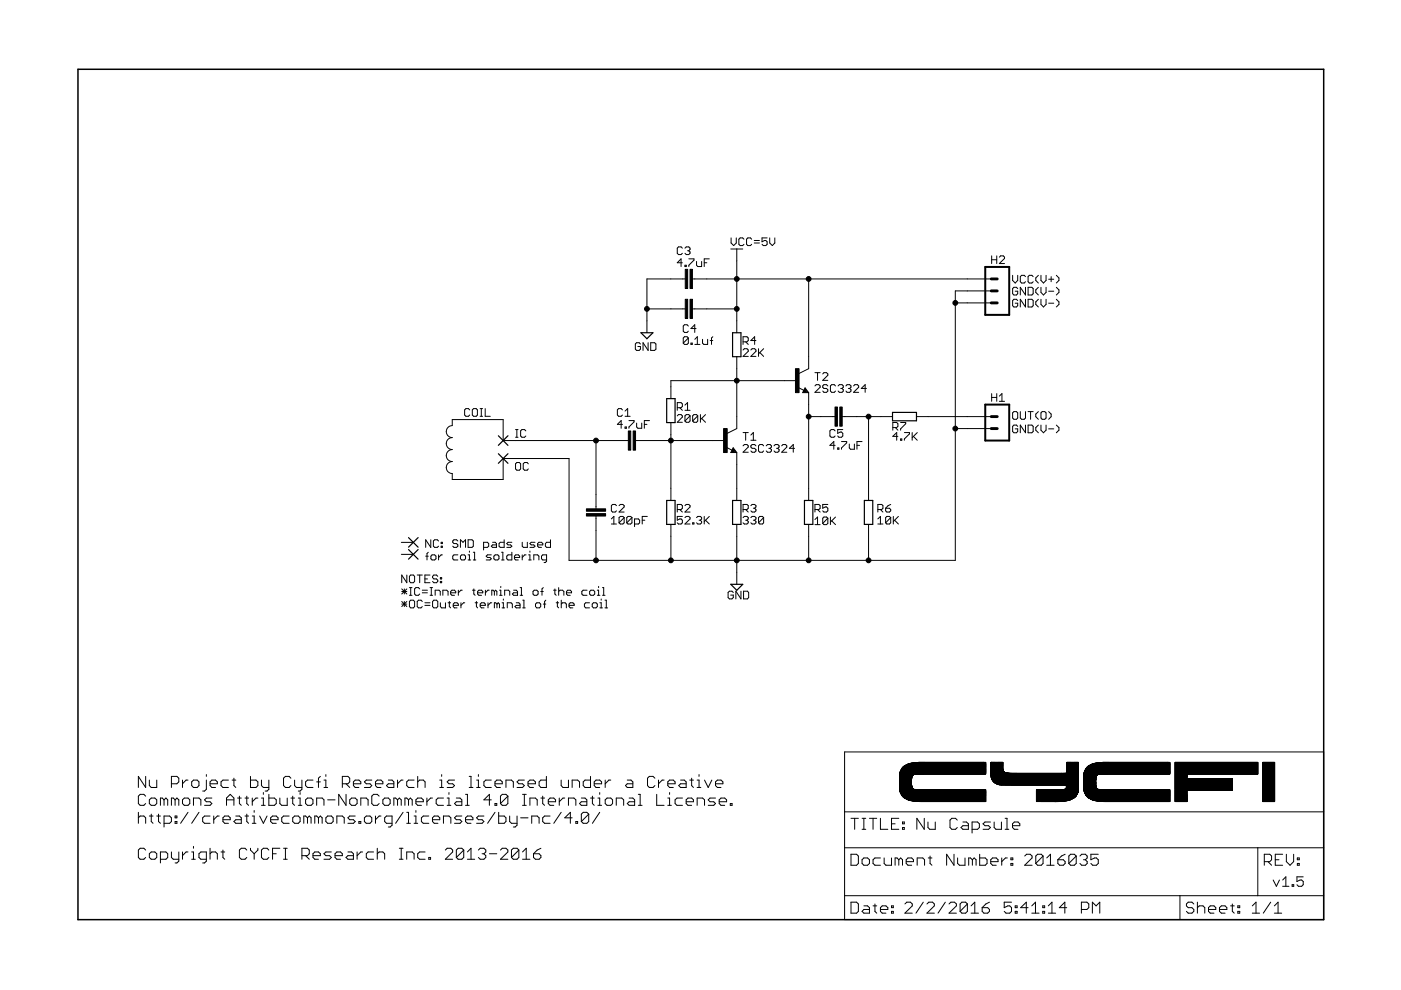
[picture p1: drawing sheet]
<svg xmlns="http://www.w3.org/2000/svg" width="297mm" height="210mm" viewBox="0 0 297 210" stroke-linecap="round" stroke-linejoin="round" font-family="sans-serif">
<g fill="none" stroke="#000" stroke-width=".21">
<path d="M144.7 52.6l-.3-.3h-.6l-.2 .3v1.1l.2 .3h.6l.3-.3M144.7 55.7h-1.1l.8-.8v1.6M145.2 56.2h.3v.3h-.3zM145.2 52.6l.3-.3h.5l.3 .3v.3l-.3 .3M145.3 59.1h-8.1v11.4M145.8 53.2h.2M146 53.2l.3 .2v.3l-.3 .3h-.5l-.3-.3M146 54.9h1.1v.3l-1.1 1v.3M146.8 59.1h63.4M147.7 55.4v.8l.3 .3h.8v-1.1M149.3 55.7h.6M150.4 54.9h-1.1v1.6"/>
<path d="M154.9 52.8h2.6M155 50.4v1.1l.6 .6 .5-.6v-1.1M156.2 52.8v17.7M157.7 50.7l-.2-.3h-.6l-.2 .3v1.1l.2 .3h.6l.2-.3M159.4 50.7l-.3-.3h-.5l-.3 .3v1.1l.3 .3h.5l.3-.3M159.9 51.5h1.1M159.9 51h1.1M162.6 50.4h-1v.9l.5-.3h.3l.2 .3v.5l-.2 .3h-.6l-.2-.3M163.2 50.4v1.1l.5 .6 .6-.6v-1.1M171.4 59.1v19.1l-2 1M210.2 54.3v1.6M210.2 55.1h1.1"/>
<path d="M211.3 54.3v1.6M211.9 54.5l.3-.2h.5l.3 .2v.3l-1.1 1.1h1.1M214.7 58.4v1.1l.5 .5 .6-.5v-1.1M217.4 58.7l-.3-.3h-.5l-.3 .3v1l.3 .3h.5l.3-.3M219.1 58.7l-.3-.3h-.6l-.2 .3v1l.2 .3h.6l.3-.3M220.2 58.4l-.6 .5v.6l.6 .5M220.7 58.4v1.1l.5 .5 .6-.5v-1.1M222.3 59.2h1.1M222.9 58.7v1M224 58.4l.5 .5v.6l-.5 .5M135.8 72.9l-.3-.2h-.5l-.3 .2v1.1l.3 .3h.5l.3-.3v-.5h-.6M137.2 65.5h8.1"/>
<path d="M137.4 72.7v1.6l-1.1-1.6v1.6M138 72.7h.8l.3 .2v1.1l-.3 .3h-.8zM145.9 69.1l-.2-.2h-.6l-.2 .2v1.1l.2 .3h.6l.2-.3M145.9 71.7l-.2-.3h-.6l-.2 .3v1M145.9 71.7v1l-.2 .3h-.6l-.2-.3M145.9 71.7l-1 1M146.5 72.7h.3v.3h-.3zM146.8 65.5h9.4M147.3 73h1.1M147.3 71.9l.5-.5v1.6M147.6 69.7h-1.1l.8-.8v1.6M148.9 71.9v.8l.3 .3h.8v-1.1"/>
<path d="M150.6 72.2h.5M151.1 71.4l-.2 .3v1.3M156.2 75.6v15.3l-2 1M157.5 72.5h.9l.2-.3v-.5l-.2-.3h-.9v1.6M157.5 74.2l.3-.3h.6l.2 .3v.3l-1.1 1.1h1.1M158.1 72.5l.5 .5M159.2 74.2l.3-.3h.5l.3 .3v.3l-1.1 1.1h1.1M160.3 72.2h-1.1l.8-.8v1.6M160.8 73.9v1.7M161.1 74.7l.8 .9M161.9 73.9l-1.1 1.1M172.8 79h1.1"/>
<path d="M173.3 79v1.6M174.4 79.3l.3-.3h.5l.3 .3v.3l-1.1 1h1.1M202.5 64.2h7.7M210.2 61.7h-7.7v57.1h-81.9v-21.6h-13.9v4.5h-10.8v-1.3a1.27 1.27 0 0 1-1.3-1.3 1.27 1.27 0 0 1 1.3-1.2 1.27 1.27 0 0 1-1.3-1.3 1.27 1.27 0 0 1 1.3-1.3 1.27 1.27 0 0 1-1.3-1.3 1.27 1.27 0 0 1 1.3-1.2 1.27 1.27 0 0 1-1.3-1.3 1.27 1.27 0 0 1 1.3-1.3v-1.2h10.8v4.4h26.5M215.8 61.2l-.3-.3h-.5l-.3 .3v1.1l.3 .2h.5l.3-.2v-.6h-.6M215.8 63.7l-.3-.2h-.5l-.3 .2v1.1l.3 .3h.5l.3-.3v-.5h-.6M217.4 60.9v1.6l-1.1-1.6v1.6M217.4 63.5v1.6l-1.1-1.6v1.6M218 60.9h.8l.3 .3v1.1l-.3 .2h-.8zM218 63.5h.8l.3 .2v1.1l-.3 .3h-.8zM220.2 60.9l-.6 .6v.5l.6 .5M220.2 63.5l-.6 .5v.5l.6 .6"/>
<path d="M220.7 60.9v1.1l.5 .5 .6-.5v-1.1M220.7 63.5v1l.5 .6 .6-.6v-1M222.3 61.7h1.1M222.3 64.3h1.1M224 60.9l.5 .6v.5l-.5 .5M224 63.5l.5 .5v.5l-.5 .6M99.6 86.9l-.3-.3h-.5l-.3 .3v1.1l.3 .3h.5l.3-.3M100.4 86.6h.6l.2 .3v1.1l-.2 .3h-.6l-.3-.3v-1.1zM101.8 86.6h.5M101.8 88.3h.5M102 86.6v1.7M102.9 86.6v1.7h1"/>
<path d="M109.3 98.3l.3-.2h.5l.3 .2v1.1l-.3 .3h-.5l-.3-.3zM109.3 92.7h.5M109.3 91.1h.5M109.6 91.1v1.6M111.5 91.4l-.3-.3h-.5l-.3 .3v1l.3 .3h.5l.3-.3M112 98.3l-.2-.2h-.6l-.3 .2v1.1l.3 .3h.6l.2-.3M126.4 93.4v14.5M132 90h-1.1l.8-.8v1.6M132 86.9l-.3-.3h-.6l-.2 .3v1.1l.2 .3h.6l.3-.3M132.5 90.5h.3v.3h-.3zM132.5 88.3h1.1M132.5 87.2l.6-.6v1.7"/>
<path d="M133.3 89.2h1.1v.3l-1.1 1v.3M134.7 93.4h19M135 89.7v.8l.3 .3h.8v-1.1M136.6 90h.6M137.7 89.2h-1.1v1.6M142.2 89.6v16.5M143.6 88.2l.2-.3h.6l.3 .3v.2l-1.1 1.1h1.1M143.6 86.4h.8l.3-.2v-.6l-.3-.2h-.8v1.6M144.1 86.4l.6 .6M145.2 85.9l.6-.5v1.6M145.2 87h1.1M146.3 88.2v1.1l-.3 .2h-.5l-.3-.2"/>
<path d="M146.3 88.2l-.3-.3h-.5l-.3 .3v1.1M146.3 88.2l-1.1 1.1M147.9 88.2v1.1l-.2 .2h-.6l-.2-.2M147.9 88.2l-.2-.3h-.6l-.2 .3v1.1M147.9 88.2l-1 1.1M148.5 87.9v1.6M148.8 88.7l.8 .8M149.6 87.9l-1.1 1.1M154 94.8l1.2 .7M155.4 94.9l.8 1h-1.3zM156.2 95.9v10.2M157.5 94.5l.3-.2h.6l.2 .2v.3l-1.1 1.1h1.1"/>
<path d="M157.5 91.7h1.1M158.1 91.7v1.6M159.2 93.3h1.1M159.2 92.2l.5-.5v1.6M160.3 94.5l-.3-.2h-.5l-.3 .2v.3l.3 .3h.5l.3 .2v.3l-.3 .3h-.5l-.3-.3M161.9 94.5l-.3-.2h-.5l-.3 .2v1.1l.3 .3h.5l.3-.3M162.5 94.5l.2-.2h.6l.3 .2v.3l-.3 .3M163 95.1h.3M163.3 95.1l.3 .2v.3l-.3 .3h-.6l-.2-.3M164.1 94.5l.3-.2h.5l.3 .2v.3l-.3 .3M164.6 95.1h.3M164.9 95.1l.3 .2v.3l-.3 .3h-.5l-.3-.3"/>
<path d="M165.7 94.5l.3-.2h.6l.2 .2v.3l-1.1 1.1h1.1M168.5 95.1h-1.1l.8-.8v1.6M168.9 80.7h-26.7v3.8M169.2 82.1l1.2 .7M170.7 82.2l.7 1h-1.2zM171.4 83.2v22.9M171.4 88.3h5.6M172.8 81.8l.3-.2h.5l.3 .2v.3l-1.1 1.1h1.1M175.5 81.8l-.3-.2h-.5l-.3 .2v.3l.3 .3h.5l.3 .2v.3l-.3 .3h-.5l-.3-.3M177.1 94.4h-1.1l.8-.8v1.6M177.1 91.4l-.3-.3h-.6l-.2 .3v1l.2 .3h.6l.3-.3M177.1 81.8l-.2-.2h-.6l-.2 .2v1.1l.2 .3h.6l.2-.3"/>
<path d="M177.6 95h.3v.2h-.3zM177.7 81.8l.3-.2h.5l.3 .2v.3l-.3 .3M178.2 82.4h.3M178.4 93.6h1.1v.3l-1.1 1.1v.2M178.5 82.4l.3 .2v.3l-.3 .3h-.5l-.3-.3M178.6 88.3h10.6M178.7 91.1h-1.1v.8l.5-.3h.3l.3 .3v.5l-.3 .3h-.5l-.3-.3M179.3 81.8l.3-.2h.5l.3 .2v.3l-.3 .3M179.9 82.4h.2M180.1 94.1v.9l.2 .2h.8v-1.1M180.1 82.4l.3 .2v.3l-.3 .3h-.5l-.3-.3M181 81.8l.3-.2h.5l.3 .2v.3l-1.1 1.1h1.1"/>
<path d="M181.7 94.4h.5M182.8 93.6h-1.1v1.6M183.7 82.4h-1.1l.8-.8v1.6M184.1 88.3v17.8M189.3 90.7h.8l.3-.3v-.5l-.3-.3h-.8v1.6M189.8 90.7l.6 .5M190.4 92.5h-1.1l.8-.8v1.6M190.9 89.6h1.1v.3l-1.1 1v.3M190.9 93.1h.3v.2h-.3zM191.7 91.7h1.1v.3l-1.1 1.1v.2M193.4 91.7v1.6M193.7 92.5l.8 .8"/>
<path d="M194.3 88.3h15.9M194.5 91.7l-1.1 1.1M202.5 90.9h7.7M210.2 83.5v1.6M210.2 84.3h1.1M211.3 83.5v1.6M211.9 84l.5-.5v1.6M211.9 85.1h1.1M215 87.3h.5l.3 .2v1.1l-.3 .3h-.5l-.3-.3v-1.1zM215.8 90.4l-.3-.3h-.5l-.3 .3v1.1l.3 .3h.5l.3-.3v-.6h-.6M216.3 87.3v1.3l.3 .3h.5l.3-.3v-1.3M217.4 90.1v1.7l-1.1-1.7v1.7"/>
<path d="M218 90.1h.8l.3 .3v1.1l-.3 .3h-.8zM218 87.3h1.1M218.5 87.3v1.6M220.2 90.1l-.6 .6v.5l.6 .6M220.2 87.3l-.6 .5v.5l.6 .6M220.7 90.1v1.1l.5 .6 .6-.6v-1.1M221 87.3h.5l.3 .2v1.1l-.3 .3h-.5l-.3-.3v-1.1zM222.3 90.9h1.1M222.3 87.3l.6 .5v.5l-.6 .6M224 90.1l.5 .6v.5l-.5 .6M85.1 117.5h2.5M85.1 115h2.5"/>
<path d="M90.3 117.9h.5M90.8 117.1l-.3 .3v1.3M91.3 114.4v1.7l-1-1.7v1.7M91.6 117.6h.6l.2 .3v.6l-.2 .2h-.6l-.2-.2v-.6zM93 114.7l-.3-.3h-.5l-.3 .3v1.1l.3 .3h.5l.3-.3M93 117.6v1.1M93.5 115.8h.3v.3h-.3zM93.5 115h.3v.3h-.3zM93.8 117.6h-.3l-.5 .6M97.1 114.7l-.3-.3h-.6l-.2 .3v.3l.2 .3h.6l.3 .2v.3l-.3 .3h-.6l-.2-.3M97.1 117.6h-.9l-.2 .3v.6l.2 .2h.9M97.6 116.1v-1.7l.6 .6 .5-.6v1.7"/>
<path d="M97.6 117.9l.3-.3h.5l.3 .3v.6l-.3 .2h-.5l-.3-.2zM99.3 114.4h.8l.3 .3v1.1l-.3 .3h-.8zM99.3 118.7h.5M99.3 117.6h.2v1.1M99.5 116.8v.3M100.4 118.7h.5M100.4 117.1h.2v1.6M102.5 116.1h.8l.3-.3v-.5l-.3-.3h-.8v1.6M104.2 117.6h-.8l-.3 .3 .3 .3h.5l.3 .3-.3 .2h-.8M104.4 115h.6l.3 .3v.8h-.9l-.2-.3 .2-.3h.9M104.7 117.9l.3-.3h.5l.3 .3v.6l-.3 .2h-.5l-.3-.2zM106.3 118.7h.6"/>
<path d="M106.3 117.1h.3v1.6M106.9 114.4v1.7h-.8l-.3-.3v-.5l.3-.3h.8M108.5 115h-.8l-.3 .3 .3 .2h.5l.3 .3-.3 .3h-.8M108.5 117.1v1.6h-.8l-.3-.2v-.6l.3-.3h.8M109.1 118.2h1.1v-.3l-.3-.3h-.6l-.2 .3v.6l.2 .2h.6M110.7 115v.8l.3 .3h.8v-1.1M110.7 117.6v1.1M111.5 117.6h-.2l-.6 .6M112.1 117.6h.3v1.1M112.1 118.7h.5M112.4 116.8v.3M113.2 118.7v-1.1h.8l.3 .3v.8"/>
<path d="M113.4 115h-.8l-.2 .3 .2 .2h.6l.2 .3-.2 .3h-.8M114 115.5h1.1v-.2l-.3-.3h-.5l-.3 .3v.5l.3 .3h.5M115.9 118.7h-.8l-.3-.2v-.6l.3-.3h.8v1.4l-.3 .3h-.2M116.7 114.4v1.7h-.8l-.3-.3v-.5l.3-.3h.8M126.4 109.4v9.4M129.6 111.1h1.1M129.6 110l.6-.5v1.6M130.7 107.2l-.3-.2h-.5l-.3 .2v1.1l.3 .3h.5l.3-.3M131.3 107.2l.2-.2h.6l.2 .2v.3l-1 1.1h1M132.3 109.7l-.2-.2h-.6l-.2 .2v1.1M132.3 109.7v1.1l-.2 .3h-.6l-.2-.3M132.3 109.7l-1 1.1"/>
<path d="M134 109.7l-.3-.2h-.5l-.3 .2v1.1M134 109.7v1.1l-.3 .3h-.5l-.3-.3M134 109.7l-1.1 1.1M134.5 111.1h.8l.3-.3v-.5l-.3-.3h-.8v1.7M136.2 110.3h.5M137.2 109.5h-1v1.6M142.2 111.2v7.6M143.6 108h.8l.3-.2v-.6l-.3-.2h-.8v1.6M144.1 108l.6 .6M144.7 109.5h-1.1v.8l.5-.3h.3l.3 .3v.5l-.3 .3h-.6l-.2-.3M145.2 107.2l.3-.2h.5l.3 .2v.3l-1.1 1.1h1.1M145.2 109.7l.3-.2h.5l.3 .2v.3l-1.1 1.1h1.1"/>
<path d="M146.9 110.8h.2v.3h-.2zM147.7 109.7l.3-.2h.5l.3 .2v.3l-.3 .3M148.2 110.3h.3M148.5 110.3l.3 .3v.2l-.3 .3h-.5l-.3-.3M149.3 109.5v1.6M149.6 110.3l.8 .8M150.4 109.5l-1.1 1.1M156.2 111.2v12.7M157.5 108h.9l.2-.2v-.6l-.2-.2h-.9v1.6M157.5 109.7l.3-.2h.6l.2 .2v.3l-.2 .3M158.1 110.3h.3M158.1 108l.5 .6"/>
<path d="M158.4 110.3l.2 .3v.2l-.2 .3h-.6l-.3-.3M159.2 107.2l.3-.2h.5l.3 .2v.3l-.3 .3M159.2 109.7l.3-.2h.5l.3 .2v.3l-.3 .3M159.7 110.3h.3M159.7 107.8h.3M160 107.8l.3 .2v.3l-.3 .3h-.5l-.3-.3M160 110.3l.3 .3v.2l-.3 .3h-.5l-.3-.3M161.9 109.7l-.3-.2h-.5l-.3 .2v1.1M161.9 109.7v1.1l-.3 .3h-.5l-.3-.3M161.9 109.7l-1.1 1.1M171.4 111.2v7.6M172.8 108h.8l.3-.2v-.6l-.3-.2h-.8v1.6"/>
<path d="M172.8 110.2l.5-.6v1.6M172.8 111.2h1.1M173.3 108l.6 .6M175.5 107h-1.1v.8l.6-.3h.2l.3 .3v.5l-.3 .3h-.5l-.3-.3M175.5 109.9l-.3-.3h-.5l-.3 .3v1.1M175.5 109.9v1.1l-.3 .2h-.5l-.3-.2M175.5 109.9l-1.1 1.1M176.1 109.6v1.6M176.3 110.4l.8 .8M177.1 109.6l-1 1.1M184.1 111.2v7.6M186.1 111.1h1.1"/>
<path d="M186.1 110l.6-.5v1.6M186.1 108h.8l.3-.2v-.6l-.3-.2h-.8v1.6M186.7 108l.5 .6M187.8 107.8h.8l.2 .2v.3l-.2 .3h-.6l-.2-.3zM188.8 109.7l-.2-.2h-.6l-.2 .2v1.1M188.8 109.7v1.1l-.2 .3h-.6l-.2-.3M188.8 109.7l-1 1.1M188.8 107l-.5 .2-.5 .6M189.4 109.5v1.6M189.7 110.3l.8 .8M190.5 109.5l-1.1 1.1M85.2 124.9l1.1 1"/>
<path d="M85.2 125.4h1.1M85.2 127.5l1.1 1.1M85.2 128.1h1.1M85.7 124.9v1M85.7 127.5v1.1M86.3 124.9l-1.1 1M86.3 121.9v1.6l-1.1-1.6v1.6M86.3 127.5l-1.1 1.1M86.8 122.2l.3-.3h.5l.3 .3v1.1l-.3 .2h-.5l-.3-.2zM86.8 126.2h.6M86.8 124.6h.6M87.1 127.3h.5l.3 .2v1.1l-.3 .3h-.5l-.3-.3v-1.1z"/>
<path d="M87.1 124.6v1.6M88.5 121.9h1M89 124.9l-.3-.3h-.5l-.3 .3v1l.3 .3h.5l.3-.3M89 121.9v1.6M89.5 127.5l-.2-.2h-.6l-.2 .2v1.1l.2 .3h.6l.2-.3M89.5 125.7h1.1M89.5 125.1h1.1M90.1 122.7h.5M90.1 128.4h1.1M90.1 127.8h1.1M91.2 121.9h-1.1v1.6h1.1M91.2 126.2h.5"/>
<path d="M91.2 124.6h.5M91.4 124.6v1.6M91.7 127.5l.3-.2h.5l.3 .2v1.1l-.3 .3h-.5l-.3-.3zM92.3 126.2v-1.1h.8l.2 .3v.8M92.8 122.2l-.3-.3h-.5l-.3 .3v.3l.3 .2h.5l.3 .3v.3l-.3 .2h-.5l-.3-.2M93.4 122.5h.2v.2h-.2zM93.4 123.3h.2v.2h-.2zM93.4 127.8v.8l.2 .3h.8v-1.1M93.9 126.2v-1.1h.8l.3 .3v.8M95 127.8h.5M95.3 127.5v1.1l.2 .3M95.5 125.7h1.1v-.3l-.2-.3h-.6l-.3 .3v.5l.3 .3h.6"/>
<path d="M96.1 128.4h1.1v-.3l-.3-.3h-.5l-.3 .3v.5l.3 .3h.5M97.2 125.1v1.1M97.7 127.8v1.1M98 125.1h-.3l-.5 .6M98.5 127.8h-.2l-.6 .6M100.2 125.1h.5M100.5 124.9v1l.2 .3M100.7 127.8h.6M101 127.5v1.1l.3 .3M101.3 125.7h1.1v-.3l-.3-.3h-.6l-.2 .3v.5l.2 .3h.6M101.8 128.4h1.1v-.3l-.3-.3h-.5l-.3 .3v.5l.3 .3h.5M102.9 125.1v1.1"/>
<path d="M103.5 127.8v1.1M103.7 125.1h-.3l-.5 .6M104.3 127.8h-.3l-.5 .6M104.8 125.4l.3-.3 .2 .3v.8M104.8 125.4l-.3-.3h-.2v1.1M104.8 125.4v.8M105.4 128.1l-.3-.3h-.3v1.1M105.4 128.1v.8M105.4 128.1l.2-.3 .3 .3v.8M105.9 126.2h.5M105.9 125.1h.3v1.1M106.2 124.3v.3"/>
<path d="M106.4 128.9h.6M106.4 127.8h.3v1.1M106.7 127v.3M107 126.2v-1.1h.8l.3 .3v.8M107.5 128.9v-1.1h.9l.2 .3v.8M108.9 125.1h.6l.2 .3v.8h-.8l-.3-.3 .3-.2h.8M109.5 127.8h.5l.3 .3v.8h-.8l-.3-.3 .3-.2h.8M110.3 126.2h.5M110.3 124.6h.3v1.6M110.8 127.3h.3v1.6M110.8 128.9h.6M113.3 125.1h.5l.3 .3v.5l-.3 .3h-.5l-.3-.3v-.5z"/>
<path d="M113.8 127.8h.6l.2 .3v.5l-.2 .3h-.6l-.3-.3v-.5zM114.6 125.4h.6M115.2 124.6l-.3 .3v1.3M115.2 128.1h.5M115.7 127.3l-.2 .2v1.4M117.4 125.1h.5M117.6 124.9v1l.3 .3M117.9 127.8h.5M118.2 127.5v1.1l.2 .3M118.4 125.4l.3-.3h.6l.2 .3v.8M118.4 124.6v1.6M119 127.3v1.6"/>
<path d="M119 128.1l.3-.3h.5l.3 .3v.8M120.1 125.7h1.1v-.3l-.3-.3h-.5l-.3 .3v.5l.3 .3h.5M120.6 128.4h1.1v-.3l-.2-.3h-.6l-.3 .3v.5l.3 .3h.6M124.5 125.1h-.9l-.2 .3v.5l.2 .3h.9M125 127.8h-.8l-.3 .3v.5l.3 .3h.8M125.3 125.1h.5l.3 .3v.5l-.3 .3h-.5l-.3-.3v-.5zM125.8 127.8h.6l.2 .3v.5l-.2 .3h-.6l-.2-.3v-.5zM126.6 126.2h.6M126.6 125.1h.3v1.1M126.9 124.3v.3M127.2 128.9h.5M127.2 127.8h.3v1.1"/>
<path d="M127.5 127v.3M127.7 126.2h.6M127.7 124.6h.3v1.6M128.3 127.3h.2v1.6M128.3 128.9h.5M155.5 125.6l-.3-.3h-.6l-.2 .3v1.1l.2 .3h.6l.3-.3v-.5h-.6M157.1 125.3v1.7l-1.1-1.7v1.7M157.6 125.3h.9l.2 .3v1.1l-.2 .3h-.9zM179.1 159.4h101.5v35.6h-101.5zM29.3 172.2v2.4M29.3 173.4l.4-.4h.8l.4 .4v1.2M30.9 164.6v2.4l-1.6-2.4v2.4"/>
<path d="M30.9 168.8l-.4-.4h-.8l-.4 .4v1.6l.4 .4h.8l.4-.4M31.7 165.4v1.2l.4 .4h1.1v-1.6M31.7 169.6l.4-.4h.7l.4 .4v.8l-.4 .4h-.7l-.4-.4zM31.7 173h.7M32.1 172.6v1.6l.3 .4M33.2 173h.8M33.6 172.6v1.6l.4 .4M34.8 174.6h1.2l.3-.4v-.8l-.3-.4h-1.2v2.3M34.8 169.6l-.4-.4h-.4v1.6M34.8 169.6v1.2M34.8 169.6l.4-.4 .4 .4v1.2M36.3 166.2h1.2l.4-.4v-.8l-.4-.4h-1.2v2.4"/>
<path d="M37.1 169.6l-.4-.4h-.4v1.6M37.1 169.6l.4-.4 .4 .4v1.2M37.1 169.6v1.2M37.1 173h.4v.4h-.4zM37.1 174.2h.4v.4h-.4zM38.7 165.4v1.6M39.1 169.2h.8l.3 .4v.8l-.3 .4h-.8l-.4-.4v-.8zM39.9 165.4h-.4l-.8 .8M39.9 172.2l-1.6 2.4M40.6 165.8l.4-.4h.8l.4 .4v.8l-.4 .4h-.8l-.4-.4zM41 170.8v-1.6h1.2l.4 .4v1.2M41 179.5v.4"/>
<path d="M42.2 172.2l-1.6 2.4M43.8 165.4v1.9l-.4 .4h-.4M43.8 164.2v.4M44.5 166.2h1.6v-.4l-.4-.4h-.8l-.4 .4v.8l.4 .4h.8M44.5 179.9v2.3M44.5 173h-1.1l-.4 .4v.8l.4 .4h1.1M44.9 169.2h-1.1l-.4 .4 .4 .4h.7l.4 .4-.4 .4h-1.1M45.3 173v1.6M46.5 173h-.4l-.8 .8M47.3 173.8h1.5v-.4l-.4-.4h-.8l-.3 .4v.8l.3 .4h.8M48 170.8v-1.6l.8-.8 .8 .8v1.6M48 169.6h1.6"/>
<path d="M48.4 165.4h-1.1l-.4 .4v.8l.4 .4h1.1M49.2 165.4h.8M49.6 165v1.6l.4 .4M50 173h.8l.4 .4v1.2h-1.2l-.4-.4 .4-.4h1.2M50.4 169.2h.8M50.8 168.8v1.6l.4 .4M51.9 169.2h.8M51.9 173h.8M52.3 168.8v1.6l.4 .4M52.3 172.6v1.6l.4 .4M53.1 164.6v2.4h1.2l.4-.4v-.8l-.4-.4h-1.2M53.1 179.9v.3l.8 .8"/>
<path d="M53.5 169.2v1.6M53.5 173h.4v1.6M53.5 174.6h.8M53.9 171.9v.3M54.7 179.9v.3l-.8 .8M54.7 169.2h-.4l-.8 .8M55.1 173l.7 1.6 .8-1.6M55.4 165.4v1.2l.4 .4h1.2M55.4 170.8h.8M55.4 169.2h.4v1.6M55.8 168v.4M57 165.4v1.9l-.4 .4h-.4"/>
<path d="M57 168.4v2.4h1.2l.4-.4v-.8l-.4-.4h-1.2M57.4 173.8h1.5v-.4l-.3-.4h-.8l-.4 .4v.8l.4 .4h.8M59.3 169.2v1.2l.4 .4h1.2v-1.6M59.3 179.9h-1.5v2.3M60.1 179.9h.8M60.5 179.9v2.3M61.3 173h-1.2l-.4 .4v.8l.4 .4h1.2M61.7 165l-.4-.4h-.8l-.4 .4v1.6l.4 .4h.8l.4-.4M61.7 169.2h.8M62.1 168.8v1.6l.4 .4M62.1 173.4l.4-.4h.7l.4 .4v.8l-.4 .4h-.7l-.4-.4zM62.5 165.4v1.2l.3 .4h1.2"/>
<path d="M63.2 170.8h.8M63.2 169.2h.4v1.6M63.6 168v.4M64 165.4v1.9l-.4 .4h-.4M64.8 169.6l.4-.4h.8l.4 .4v.8l-.4 .4h-.8l-.4-.4zM65.2 173.4l-.4-.4h-.4v1.6M65.2 173.4v1.2M65.2 173.4l.4-.4 .4 .4v1.2M66.4 165.4h-1.2l-.4 .4v.8l.4 .4h1.2M67.1 165.8h.8M67.1 170.8v-1.6h1.2l.4 .4v1.2M67.5 173.4v1.2"/>
<path d="M67.5 173.4l-.4-.4h-.4v1.6M67.5 173.4l.4-.4 .4 .4v1.2M67.9 164.6l-.4 .4v2M68.7 167h.8M68.7 165.4h.4v1.6M69.1 164.2v.4M69.1 173.4l.4-.4h.8l.3 .4v.8l-.3 .4h-.8l-.4-.4zM69.5 169.6h1.5M71.4 174.6v-1.6h1.2l.4 .4v1.2M72.6 166.2h1.2l.3-.4v-.8l-.3-.4h-1.2v2.4M73.4 166.2l.7 .8M73.4 168.4v2.4l-1.6-2.4v2.4"/>
<path d="M74.1 169.6l.4-.4h.8l.4 .4v.8l-.4 .4h-.8l-.4-.4zM74.9 166.2h1.6v-.4l-.4-.4h-.8l-.4 .4v.8l.4 .4h.8M75.3 173h-1.2l-.3 .4 .3 .4h.8l.4 .4-.4 .4h-1.1M76.1 174.2h.4v.4h-.4zM76.5 170.8v-1.6h1.2l.3 .4v1.2M77.3 173.4l.4-.4h.7l.4 .4v.8l-.4 .4h-.7l-.4-.4zM78.8 165.4h-1.1l-.4 .4 .4 .4h.7l.4 .4-.4 .4h-1.1M79.6 166.2h1.6v-.4l-.4-.4h-.8l-.4 .4v.8l.4 .4h.8M79.6 173v1.6M80 179.9v2.3M80.4 168.8l-.4-.4h-.8l-.4 .4v1.6l.4 .4h.8l.4-.4M80.8 173h-.4l-.8 .8"/>
<path d="M81.2 169.6l.4-.4h.7l.4 .4v.8l-.4 .4h-.7l-.4-.4zM82.3 165.4h.8l.4 .4v1.2h-1.2l-.4-.4 .4-.4h1.2M83.1 174.6h-1.2l-.3-.4v-.8l.3-.4h1.2v2l-.4 .3h-.4M84.3 169.6l-.4-.4h-.4v1.6M84.3 165.4v1.6M84.3 169.6v1.2M84.3 169.6l.4-.4 .4 .4v1.2M84.7 179.9h.7M85.1 179.9v2.3M85.4 165.4h-.3l-.8 .8M85.4 172.2l-1.5 2.4M86.2 172.2h.4v2.4"/>
<path d="M86.2 174.6h.8M86.6 169.6l-.4-.4h-.3v1.6M86.6 169.6v1.2M86.6 169.6l.4-.4 .4 .4v1.2M87.8 165.4h-1.2l-.4 .4v.8l.4 .4h1.2M87.8 173h.4v1.6M87.8 174.6h.8M88.2 170h1.5v-.4l-.4-.4h-.7l-.4 .4v.8l.4 .4h.7M88.2 171.9v.3M88.6 165.8l.4-.4h.7l.4 .4v1.2M88.6 164.6v2.4M90.5 169.2v1.6"/>
<path d="M90.9 173h-1.2l-.4 .4v.8l.4 .4h1.2M91.7 169.2h-.4l-.8 .8M91.7 173.8h1.5v-.4l-.3-.4h-.8l-.4 .4v.8l.4 .4h.8M93.2 167h.8M93.2 165.4h.4v1.6M93.6 164.2v.4M94 169.2h-1.1l-.4 .4v.8l.4 .4h1.1M94 174.6v-1.6h1.2l.4 .4v1.2M94.8 170.8h.8M94.8 169.2h.4v1.6M95.2 168v.4M96.4 165.4h-1.2l-.4 .4 .4 .4h.8l.4 .4-.4 .4h-1.2"/>
<path d="M96.8 169.2h.7l.4 .4v1.2h-1.1l-.4-.4 .4-.4h1.1M97.9 173h-1.1l-.4 .4 .4 .4h.7l.4 .4-.4 .4h-1.1M98.7 168.4h.4v2.4M98.7 170.8h.8M98.7 173.8h1.6v-.4l-.4-.4h-.8l-.4 .4v.8l.4 .4h.8M99.5 167h.8M99.5 164.6h.4v2.4M101 167h.8M101 165.4h.4v1.6M101.4 164.2v.4M102.6 173h-1.2l-.4 .4 .4 .4h.8l.4 .4-.4 .4h-1.2M104.2 165.4h-1.2l-.4 .4v.8l.4 .4h1.2"/>
<path d="M104.2 169.6h-1.6l1.2-1.2v2.4M104.9 166.2h1.6v-.4l-.4-.4h-.8l-.4 .4v.8l.4 .4h.8M104.9 170.4h.4v.4h-.4zM104.9 172.2l-1.5 2.4M105.7 172.2v2.4h1.2l.4-.4v-.8l-.4-.4h-1.2M107.3 167v-1.6h1.1l.4 .4v1.2M107.7 168.8l-.4-.4h-.8l-.4 .4v1.6M107.7 168.8v1.6l-.4 .4h-.8l-.4-.4M107.7 168.8l-1.6 1.6M108.1 173v1.2l.3 .4h1.2M109.6 173v2l-.4 .3h-.4M110.4 173.4h1.6"/>
<path d="M110.8 168.4h.8M110.8 170.8h.8M111.2 165.4h-1.2l-.4 .4 .4 .4h.8l.4 .4-.4 .4h-1.2M111.2 168.4v2.4M112 166.2h1.5v-.4l-.4-.4h-.7l-.4 .4v.8l.4 .4h.7M112.4 170.8v-1.6h1.1l.4 .4v1.2M112.7 174.6v-1.6h1.2l.4 .4v1.2M114.7 169.2h.8M114.7 179.9l-.8 .3-.8 .8M115.1 168.8v1.6l.4 .4M115.8 164.6v2.4h-1.1l-.4-.4v-.8l.4-.4h1.1M116.2 170h1.6v-.4l-.4-.4h-.8l-.4 .4v.8l.4 .4h.8"/>
<path d="M116.6 173h-1.1l-.4 .4v.8l.4 .4h1.1M118.6 169.2v1.6M119 165.4v1.2l.4 .4h1.1v-1.6M119 172.2l-1.6 2.4M119.7 169.2h-.3l-.8 .8M120.5 170.8v-1.6h1.2l.4 .4v1.2M121.3 167v-1.6h1.2l.4 .4v1.2M121.3 173.4h-1.6l1.2-1.2v2.4M122.1 174.2h.4v.4h-.4zM123.3 169.2h.7l.4 .4v1.2h-1.1l-.4-.4 .4-.4h1.1M124.8 172.6v1.6l-.4 .4h-.7l-.4-.4M124.8 172.6l-.4-.4h-.7l-.4 .4v1.6"/>
<path d="M124.8 172.6l-1.5 1.6M125.2 164.6v2.4h-1.2l-.3-.4v-.8l.3-.4h1.2M125.2 169.2h.8M125.6 168.8v1.6l.4 .4M126 166.2h1.6v-.4l-.5-.4h-.7l-.4 .4v.8l.4 .4h.7M126.8 170.8h.8M126.8 169.2h.3v1.6M127.1 168v.4M127.1 172.2l-1.5 2.4M128.3 165.4v1.6M128.3 169.6l.4-.4h.8l.4 .4v.8l-.4 .4h-.8l-.4-.4zM129.5 165.4h-.4l-.8 .8"/>
<path d="M130.7 170.8v-1.6h1.1l.4 .4v1.2M133 165.4h.8l.4 .4v1.2h-1.2l-.4-.4 .4-.4h1.2M133.4 169.2h.8l.4 .4v1.2h-1.2l-.4-.4 .4-.4h1.2M135.3 168.4h.4v2.4M135.3 170.8h.8M138.9 165l-.4-.4h-.8l-.4 .4v1.6l.4 .4h.8l.4-.4M139.2 168.4v2.4h1.6M139.6 165.4v1.6M140.8 165.4h-.4l-.8 .8M141.6 166.2h1.5v-.4l-.4-.4h-.7l-.4 .4v.8l.4 .4h.7M141.6 170.8h.7M141.6 169.2h.4v1.6"/>
<path d="M142 168v.4M144.3 165.4h.8l.4 .4v1.2h-1.2l-.4-.4 .4-.4h1.2M144.7 169.2h-1.2l-.4 .4v.8l.4 .4h1.2M145.5 170h1.5v-.4l-.4-.4h-.7l-.4 .4v.8l.4 .4h.7M146.2 165.4h.8M146.6 165v1.6l.4 .4M147.8 170.8v-1.6h1.2l.4 .4v1.2M147.8 167h.8M147.8 165.4h.4v1.6M148.2 164.2v.4M149.4 165.4l.8 1.6 .7-1.6M151.7 166.2h1.6v-.4l-.4-.4h-.8l-.4 .4v.8l.4 .4h.8"/>
<path d="M151.7 169.2h-1.2l-.3 .4 .3 .4h.8l.4 .4-.4 .4h-1.1M152.5 170h1.6v-.4l-.5-.4h-.7l-.4 .4v.8l.4 .4h.7M154.8 170.4h.4v.4h-.4zM179.1 179.7h101.5M179.1 172.1h101.5M180.4 173.5h1.6M181.2 173.5v2.3M182.8 175.8h.8M182.8 173.5h.8M183.2 173.5v2.3M184.3 173.5h1.6M185.1 173.5v2.3"/>
<path d="M186.7 173.5v2.3h1.5M189 174.7h.8M190.6 173.5h-1.6v2.3h1.6M190.8 166.9h2.5M190.8 164.6h2.5M190.8 166.2h2.5M190.8 165.4h2.5M190.8 165.8h2.5M190.8 167.5h18.2v2.4h-14.4M190.8 164.1v3.4M190.8 164.4h2.6M190.8 166.9h2.5l.1 .2-.1-.2"/>
<path d="M190.8 164.5h2.6M190.8 166.6h2.5v.5a1.11 1.11 0 0 0 1.3 .3M190.8 165.1h2.5M190.8 167.4h3.5M190.8 166.4l2.5 .1M190.8 166.5l2.5 .1M190.8 166.8l2.5 .1M190.8 167l2.6 .1M190.8 167.2h2.8M190.8 167.3h2.9M190.8 167.4l4.2 .1M190.8 167.3h2.8"/>
<path d="M190.8 165h2.5M190.8 167.5l.1 .5M190.8 167.1h2.6M190.8 167h2.5M190.8 166.7h2.5M190.8 166.6h2.5M190.8 166.5h2.5M190.8 166.4h2.5M190.8 166.3h2.5M190.8 166.1h2.5M190.8 166h2.5M190.8 165.9h2.5"/>
<path d="M190.8 165.7h2.5M190.8 165.6h2.5M190.8 165.5h2.5M190.8 165.3h2.5M190.8 165.2h2.5M190.8 164.9h2.5M190.8 164.8h2.5M190.8 164.7h2.5M190.8 164.1h18.2M190.8 167.4v.1M190.8 167.5h18.2M190.8 167.7h18.2"/>
<path d="M190.8 164.1h.1M190.8 163.9h18.2M190.8 167.7l.1 .2M190.8 163.9v.5h2.7M190.8 163.8h18.2l-.2 .3M190.8 163.8h18.2M190.8 167.8h18.2M190.9 163.7h18.1M190.9 167.9h18.1M190.9 163.7v.2M190.9 163.8l-.1 .1M190.9 163.6h18.1"/>
<path d="M190.9 168l.2 .4M190.9 163.6l-.1 .5M190.9 168h18.1M190.9 163.6v.1M190.9 167.9h.1M190.9 167.9l.2 .4M190.9 168.1h18.1M190.9 163.5h18.1M191 163.5h.1M191 168.1h.1M191 163.4h18M191 168.2h18"/>
<path d="M191 163.3h18M191.1 163.3h17.9M191.1 168.3h17.9M191.1 163.3l-.2 .4M191.1 168.4h.1M191.1 163.2v.1M191.1 168.3v.1M191.1 163.3h.1M191.1 168.4l.6 .7M191.1 163.2l-.2 .4M191.1 163.2h17.9M191.1 168.4l.2 .2"/>
<path d="M191.1 168.4h17.9M191.1 163.1v.1M191.2 168.5h17.8M191.2 163h17.8M191.2 168.6h17.8M191.3 168.6l.1 .3M191.3 162.9h17.7M191.3 168.7h17.7M191.3 168.8h17.7M191.3 162.9h.1M191.3 162.8l-.2 .4M191.3 162.8h17.7"/>
<path d="M191.3 175.5h.4v.3h-.4zM191.3 174.3h.4v.4h-.4zM191.3 162.8l-.1 .2M191.4 162.8h17.6M191.4 168.9h17.6M191.4 168.9l.1 .1M191.4 162.7h17.6M191.5 168.9h17.5M191.5 168.9l.3 .3M191.5 162.6h17.5M191.5 169h17.5M191.6 169h17.4"/>
<path d="M191.6 162.5h17.4M191.6 169.1h17.4M191.6 169l.1 .1M191.7 169.1l.4 .3 16.9-.1M191.7 162.5l-.4 .3M191.7 162.5h17.3M191.7 169.1h17.3M191.7 162.5l-.1 .1M191.7 162.4h17.3M191.8 169.2h17.2M191.8 169.2l.9 .4h16.3M191.9 162.4h17.1"/>
<path d="M191.9 169.2h17.1M191.9 162.4l-.6 .4M192 169.3h17M192 162.3l-.1 .1M192 162.3h17M192.2 162.2h16.8M192.2 169.4h16.8M192.3 169.4h16.7M192.4 162.1h16.6M192.4 169.5h16.6M192.7 161.9h16.3M192.8 169.7h16.2"/>
<path d="M192.8 169.6v.1M192.8 161.9l-.1 .1M192.9 169.7h.1M192.9 161.9h.1M192.9 161.9h16.1M193 169.7h16M193 169.7l.4 .1M193 161.9h.1M193 161.9l-1.3 .6M193.1 161.9h-.1M193.1 161.8h15.9M193.2 161.8l-.1 .1"/>
<path d="M193.3 169.8h15.7M193.3 165.1v.1M193.3 165.2h-2.5M193.3 166.3h.1M193.3 166.3v.1M193.3 166.4h.1M193.3 166.5v.1M193.3 165v.1M193.3 165.1h.1M193.3 166.6v.1M193.3 166.6v.2h-2.5M193.3 161.8h.1"/>
<path d="M193.3 164.9v1.7M193.3 166.7h.1M193.3 166.8v.1M193.3 164.9l-2.5 .1M193.3 164.7v.2M193.3 164.8h-2.5M193.3 164.8v.3M193.3 164.6h.1M193.4 164.5l-.1 .3M193.4 164.5l-.1 .2M193.4 167.1h.1M193.4 167.1l.1 .1"/>
<path d="M193.4 164.4v.1M193.4 164.4l-2.6 .1M193.4 161.8h.1M193.4 164.4h.1M193.4 167.1l-2.6 .1v.5M193.5 169.8h15.5M193.5 164.4h.1M193.5 164.3l-.1 .1M193.5 164.3h.1M193.6 164.3h.1M193.6 164.3h-2.8M193.6 167.2l.1 .2"/>
<path d="M193.6 164.3l-.2 .1M193.7 164.2v.1M193.7 164.3h-2.9M193.7 164.3h-.2M193.7 161.8l-.7 .1M193.7 161.8h-.1M193.7 164.2h.1M193.7 169.8h.1M193.8 164.2h.1M193.8 167.4h.1M193.8 161.7h15.2M193.9 169.8l15.1 .1"/>
<path d="M193.9 161.7l-.1 .1M193.9 164.2h-3.1M193.9 167.4h.1M194 161.7h.1M194.1 169.9h.1M194.1 167.4h.1M194.1 164.1l-.1 .1M194.2 161.7h-.1M194.2 164.1l-3.4 .1M194.3 169.9h.1M194.4 161.7h14.6v2.4h-18.2M194.5 161.7h-.1"/>
<path d="M194.5 167.4h.1M194.6 167.4l.5 .1M194.6 164.1h.1M194.8 161.6l-.1 .1M194.9 161.6l-1.2 .2M195.1 169.9h.1M195.1 164.1l-1.4 .1M195.6 164.1h.1M196 173.5v2.3l-1.6-2.3v2.3M196.7 174.3v1.2l.4 .3h1.2v-1.5M203 173.9l-.4-.4h-.8l-.4 .4v1.6l.4 .3h.8l.4-.3M204.2 174.3h.7l.4 .4v1.1h-1.1l-.4-.3 .4-.4h1.1"/>
<path d="M206.1 175.8h1.2l.3-.3v-.8l-.3-.4h-1.2v2.3M207 164.1h-.4M208.3 167.5h.2M208.6 161.6l.2 .1M208.6 167.5l.3 .1 .1 .3h-18.1v-.2M208.7 164.1h-.1M208.9 161.7l.1 .3-16.6 .1M209 169.5h-16.5l2.4 .4M209 167.6h-18.2h18.2M209 168.5l-17.8 .1M209 164h-18.2h18.2M209 163l-17.8 .1h17.8"/>
<path d="M209 162.9l-17.7 .1-.2 .1M209 162h-16.4l-.7 .3h17.1M209 161.8h-15.5M210 174.3h-1.2l-.4 .4 .4 .4h.8l.4 .4-.4 .3h-1.2M210.1 162.1h2.5M210.1 162h2.5M210.1 161.9h2.5M210.1 161.8h2.5M210.1 164.1h18.6M210.1 164.2h18.6M210.1 164.3h18.6M210.1 164.4h18.6"/>
<path d="M210.1 164.5h18.6M210.1 163.2l2.6 .1M210.1 163.4h2.6M210.1 163.4l2.7 .2M210.1 163.7h2.8l.2 .1M210.1 163.6h2.7M210.1 163.6l2.8 .1M210.1 163.7h2.9M210.1 163.8h3M210.1 163.8l3.2 .1M210.1 163.9h3.6M210.1 163.9l4.1 .1"/>
<path d="M210.1 164h18.6M210.1 163.5h2.6M210.1 163.3l2.6 .1M210.1 163.2h2.5M210.1 163.1l2.5 .1M210.1 163.1h2.5M210.1 163h2.5M210.1 162.9h2.5M210.1 162.8h2.5M210.1 162.7h2.5M210.1 162.6h2.5M210.1 162.5h2.5"/>
<path d="M210.1 162.4h2.5M210.1 162.3h2.5M210.1 162.2h2.5M210.1 164.4v.3M210.1 164.6h18.6M210.1 164.7h18.6M210.1 164.7l.1 .3M210.2 161.6h2.4M210.2 164.8h18.5M210.2 164.9h18.5M210.2 165h18.5M210.2 165l.2 .3"/>
<path d="M210.2 165.1h18.5M210.3 165.1h18.4M210.3 165.2h18.4M210.4 165.3h18.3M210.4 165.3l.3 .5M210.4 165.4h18.3M210.4 165.5h18.3M210.5 165.5h18.2M210.5 165.6h18.2M210.6 165.6h18.1M210.6 165.7h18.1M210.7 165.7h18"/>
<path d="M210.7 165.8h18M210.7 165.8l.3 .2M210.8 165.8h17.9M210.8 174.3v1.2l.4 .3h1.1v-1.5M210.8 165.9h17.9M210.9 165.9h17.8M210.9 166h17.8M211 166l1.4 .5M211.1 166.1h17.6M211.2 166.2h17.5M211.3 166.2h17.4M211.5 166.3h17.2"/>
<path d="M211.6 166.3h17.1M211.8 166.4h16.9M212 166.4h16.7M212.6 163.2l.1 .1M212.6 163.2v.1M212.6 163.2v.1v-1.7h-2.5v2.8M212.7 163.3v.2M212.7 163.4v.1M212.7 163.4l-2.6-.1a2.72 2.72 0 0 0 3 3l.8 .1M212.7 163.5l.1 .1M212.7 163.5h.1M212.8 163.6l.2 .1"/>
<path d="M213 163.7l.1 .1M213 163.7h.1M213 163.8h.1M213.1 175.8h.8M213.1 173.5h.4v2.3M213.1 163.8l.1 .1M213.2 163.8v.1M213.2 163.9h.3M213.3 163.9h.1M213.4 163.9h.1M213.5 163.9h.1M213.5 163.9l.3 .1"/>
<path d="M213.8 164h.4M213.8 163.9l.1 .1M214.2 166.4h.3M214.7 175.1h1.5v-.4l-.4-.4h-.7l-.4 .4v.8l.4 .3h.7M215.1 166.4l.3 .1M219.8 167.9h8.7M219.8 168.6h8.4l-8.4 .1M219.8 167.5h8.8M219.8 168.8h8.3M219.8 168.2h8.7M219.8 168.1h8.7M219.8 168h8.8"/>
<path d="M219.8 167.8h8.8M219.9 167.5l-.1 .1h8.8M220 167.5h-.1M220.5 169.9h.3M223.7 169.9v.1M224.3 169.9h.1M225.1 169.9h.1M225.2 167.4h.1M225.4 169.9h-.1M225.6 169.8l-5.8 .1M225.6 167.4h.1M225.7 167.4h.1"/>
<path d="M225.7 169.8h-.1M225.7 167.4l-.8 .1M225.8 167.4h.1M225.8 169.8l-1.3 .1M225.8 169.8h-6M225.8 167.3h2.8M225.8 167.4h-.1M225.9 166.5h2.8M226 169.8h-.2M226 167.2h2.7M226 167.2l-.2 .2M226 167.2h.1"/>
<path d="M226 167.2h2.7l-.1 .8M226.1 166.5h.1M226.1 167v.1M226.1 166.5v.5M226.1 167.1h2.6M226.1 166.7h2.6M226.1 166.6h2.6M226.1 166.5h2.6M226.1 166.5v.6M226.1 166.9h2.6M226.1 166.8h2.6M226.1 167h2.6h-2.6"/>
<path d="M226.1 167.1l-.1 .2M226.1 163.9h.1M226.2 169.8h-6.4M226.2 162.1h2.5M226.2 162h2.5M226.2 161.9h2.5M226.2 164v-2.4h2.5l-.1 5.7M226.2 163.2h2.5M226.2 163.4h2.5M226.2 163.6h2.5M226.2 163.7h2.5M226.2 163.9h2.5"/>
<path d="M226.2 163.5h2.5M226.2 163.3h2.5M226.2 163.1h2.5M226.2 163h2.5M226.2 162.9h2.5M226.2 162.8h2.5M226.2 162.7h2.5M226.2 162.6h2.5M226.2 162.5h2.5M226.2 162.4h2.5M226.2 162.3h2.5M226.2 162.2h2.5"/>
<path d="M226.3 169.7l-.2 .1M226.3 161.6l-.1 .2h2.5h-2.5M226.4 169.7h-6.6l.4 .2M226.5 169.7h-.2M226.7 169.7h-6.9M226.7 169.6l-.1 .1M227 169.5l-7.2 .1h7M227.1 169.5h-7.3M227.2 169.4l-7.4 .1M227.2 169.4h-7.4M227.3 169.4l-1.5 .4M227.4 169.3l-7.6 .1"/>
<path d="M227.5 169.3h-7.7M227.6 169.2l-7.8 .1M227.6 169.2h-7.8M227.7 169.1v.1M227.8 169.1l-8 .1M227.8 169.1h-8M227.9 169l-1.2 .6M227.9 169l-8.1 .1M227.9 169h-8.1M228 168.9l-8.2 .1M228 168.9h-8.2M228.1 168.8h-8.3"/>
<path d="M228.1 168.8l-.3 .3M228.2 168.7h-8.4M228.3 168.5l-8.5 .1M228.3 168.5h-8.5M228.3 168.4h-8.5M228.4 168.3l-8.6 .1M228.4 168.2v.1M228.4 168.3h-8.6M228.4 168.2l-8.6 .1M228.5 168h.1M228.5 168.1h-8.7M228.6 161.6l.1 .1h-2.5"/>
<path d="M228.6 167.8l-.5 1M228.6 168h-8.8M228.6 168l-.5 .8M228.6 167.9h-8.8M228.6 167.6l-8.8 .1h8.8M228.6 167.5v.1M228.6 167.6v.2M228.6 167.7l-8.8 .1M228.6 167.5h-8.8v2.4h5M228.6 167.4h-3.3M228.6 167.4l-3.8 .1M228.6 167.3v.2"/>
<path d="M228.7 167.3h-2.8M228.7 163.7l-2.5 .1h2.5M228.7 163.8h-2.5l-.6 .2M229.8 165.9l2.5 .1M229.8 166.9h2.5M229.8 166.2h2.5M229.8 165.8h2.5M229.8 164.5h2.6M229.8 166.4h2.5M229.8 166.8h2.5M229.8 167.2h2.7M229.8 167.2h2.8"/>
<path d="M229.8 167.3h2.9M229.8 167.4h3.6M229.8 167.4l4.2 .1M229.8 166.5h2.5M229.8 164h18.2M229.8 167.4h.1M229.8 164.8l2.5 .1h-2.5M229.8 165h2.5M229.8 166.7l2.6 .1M229.8 167.5h18.2M229.8 167.6h18.2M229.8 167.1h2.7"/>
<path d="M229.8 166.7h2.5M229.8 166.6h2.5M229.8 166.3h2.5M229.8 166.1h2.5v.5M229.8 166.1h2.5M229.8 166h2.5M229.8 165.9h2.5M229.8 165.7h2.5M229.8 165.6h2.5M229.8 165.5h2.5M229.8 165.4h2.5M229.8 165.3h2.5"/>
<path d="M229.8 165.2h2.5M229.8 165.1h2.5M229.8 164.9h2.5M229.8 164.8h2.5M229.8 164.7h2.5M229.8 164.7h2.6M229.8 164.6h2.6M229.8 163.9h18.2l-.2 .2M229.8 163.9h18.2M229.8 167.6l.1 .2 18.1-.1M229.8 164v3.6M229.9 163.8h18.1"/>
<path d="M229.9 167.8l18.1-.1h-18.1l.1 .2h18M229.9 163.7h18.1M229.9 167.9h18.1M229.9 163.6h18.1M229.9 168h18.1M229.9 168l-.1-.5h18.2v2.4h-14.4M229.9 167.9l.1 .1M229.9 168l.5 .8M230 168l.3 .6M230 163.6l-.1 .3M230 163.5h18M230 168.1h18"/>
<path d="M230 168.1h.1M230 163.4h18M230.1 168.3h17.9M230.1 163.3h17.9M230.1 168.4h.1M230.1 168.4h17.9M230.2 168.4h17.8M230.2 163.2h17.8M230.2 168.5h17.8M230.2 163.1h17.8M230.2 168.5l.1 .1M230.3 168.6h17.7"/>
<path d="M230.3 162.9h17.7M230.3 163h17.7M230.3 168.6l.2 .3M230.3 168.7h.1M230.3 168.7h17.7M230.3 162.8h17.7M230.4 168.8l1.1 .7h16.5M230.4 162.8l-.5 .9h18.1M230.4 168.8h17.6M230.4 162.8h17.6M230.4 162.9h-.1M230.4 168.9h17.6"/>
<path d="M230.5 168.9l.7 .5M230.5 162.7h17.5M230.5 168.9h17.5M230.5 162.6h17.5M230.5 162.7h.1M230.6 169h17.4M230.6 162.6h17.4M230.6 162.6h.1M230.6 162.5h17.4M230.7 169.1h17.3M230.7 162.5h17.3M230.7 162.5l-.3 .3"/>
<path d="M230.8 162.4h17.2M230.8 162.5l-.4 .4M230.8 169.2h17.2M230.9 162.4h17.1M230.9 169.2h17.1M231 169.3h17M231.1 162.3h16.9M231.1 169.3h16.9M231.2 169.4l.4 .2M231.2 169.4h.1M231.2 169.4h16.8M231.3 162.2h16.7"/>
<path d="M231.3 169.4h16.7M231.4 162.1h16.6M231.4 169.5h16.6M231.5 162.1h16.5M231.6 169.6l2.4 .3M231.6 162l-.4 .2M231.6 169.5l.2 .1M231.6 162l-.9 .5M231.6 162h16.4M231.7 169.6h16.3M231.7 162h-.1M231.8 161.9h16.2"/>
<path d="M231.8 169.6l.3 .1M231.8 169.7h16.2M231.9 161.9l-.2 .1M232 161.9h-.1M232.1 169.7h15.9M232.1 169.7h.1M232.2 161.8h15.8M232.2 169.7l15.8 .1M232.3 165.2v.1M232.3 165.3l-2.5 .1M232.3 166h.1M232.3 165v.1"/>
<path d="M232.3 165.1v.1M232.3 165.2h.1M232.3 166.1h.1M232.3 166.4v.1M232.3 166.6v.2M232.3 169.8h.1M232.3 166.8l.1 .2h-2.6M232.3 164.8v2.1M232.3 166.8h.1M232.3 164.8v.3M232.3 166.8l.3 .4M232.4 167l.1 .1-2.7-.1"/>
<path d="M232.4 164.6h-2.6M232.4 164.5l-.1 .3M232.4 164.6h.1M232.4 164.5h-2.6M232.4 164.5v.1M232.4 167l.1 .1M232.4 164.5h.1M232.4 164.4v.1M232.5 161.8l-.5 .1M232.5 164.4l-.1 .1M232.5 164.4h.1M232.5 167.1l.1 .1"/>
<path d="M232.5 164.4h-2.7M232.5 169.8h.1M232.6 167.2l.2 .2h.8M232.6 164.3h.1M232.6 164.3l-.2 .1M232.6 167.2l.2 .2M232.6 161.8h15.4M232.6 169.8h15.4M232.6 164.3h-2.8M232.7 164.3l-.2 .1M232.7 164.3h-2.9M232.7 164.3h.1"/>
<path d="M232.7 164.3h-.1M232.7 164.2v.1M232.7 161.8h-.1M232.7 164.2h.1M232.8 169.8h.1M232.8 167.4h.1M232.9 164.2h-.1M232.9 169.8l15.1 .1M233.1 161.7h-.1M233.1 169.9h.1M233.1 167.4h.1M233.1 164.1v.1"/>
<path d="M233.3 161.7h-.1M233.3 164.1l-3.5 .1h3.2M233.3 161.7l-1.7 .3M233.3 169.9h.1M233.4 161.7h14.6v2.4h-18.2l.1-.5M233.5 161.7h-.1M233.6 167.4h.1M233.6 164.1h.5M233.6 164.1l-.9 .2M233.6 167.4l.5 .1M233.7 164.1h-.1M233.8 161.6l-.1 .1"/>
<path d="M234 161.6l-.7 .1M234.1 169.9h.1M234.7 164.1h.1M246 164.1h-.4M247.4 167.5h.1M247.6 161.6l.2 .1M247.7 167.5l.3 .2-18.2-.1M247.7 164.1h-.1M247.9 161.7h.1M247.9 161.7l.1 .1M248 161.8l-16 .1M248 161.7l-15.2 .1"/>
<path d="M248 163.4l-18 .1M248 163.8h-18.1l-.1 .2M248 169h-17.3M248 168.2h-18h18M248 162.2h-16.8M248 162.3l-17.1 .1M248 163.1h-17.8M248 163.2h-17.9l-.2 .4M249.2 166.9h12.1M249.2 164.6h2.5M249.2 166.2h12.1M249.2 165.4h12.1"/>
<path d="M249.2 167.7h2.4M249.2 165.8h12.1M249.2 168.4h2.4M249.2 169.2h2.5M249.2 169.5h2.5M249.2 164.1h17.5v-2.5h-17.5v8.3h2.5l-.1-2.3M249.2 169.9h2.5M249.2 169.8h2.5M249.2 169.7h2.5M249.2 169.6h2.5M249.2 162.1h17.5M249.2 162h17.5"/>
<path d="M249.2 161.9h17.5M249.2 161.8h17.5M249.2 161.7h17.5M249.2 164.1h2.5M249.2 164.2h2.5M249.2 164.3h2.5M249.2 164.4h2.5M249.2 164.5h2.5M249.2 166.4h12.1M249.2 166.8h12.1M249.2 167h12.1M249.2 167.2h12.1"/>
<path d="M249.2 167.3h12.1M249.2 167.4h12.1M249.2 167.5h12.1M249.2 166.5h12.1M249.2 163.2h17.5M249.2 163.4h17.5M249.2 163.6h17.5M249.2 163.7h17.5M249.2 163.8h17.5M249.2 163.9h17.5M249.2 164h17.5M249.2 165l12.1 .1v2.5h-12.1"/>
<path d="M249.2 169.4h2.5M249.2 169.3h2.5M249.2 169.1h2.5M249.2 169h2.5M249.2 168.9h2.5M249.2 168.8h2.5M249.2 168.7h2.5M249.2 168.6h2.5M249.2 168.5l2.5 .1M249.2 168.5h2.4M249.2 168.3h2.4M249.2 168.2h2.4"/>
<path d="M249.2 168.1h2.4M249.2 168h2.4M249.2 167.9h2.4M249.2 167.8h2.4M249.2 167.6h2.4M249.2 167.1h12.1M249.2 166.7h12.1M249.2 166.6h12.1M249.2 166.3h12.1M249.2 166.1h12.1M249.2 166h12.1M249.2 165.9h12.1"/>
<path d="M249.2 165.7h12.1M249.2 165.6h12.1M249.2 165.5h12.1M249.2 165.3h12.1M249.2 165.2h12.1M249.2 165.1h12.1M249.2 165h2.4M249.2 164.9h2.4M249.2 164.8h2.4M249.2 164.7h2.4M249.2 163.5h17.5M249.2 163.3h17.5"/>
<path d="M249.2 163.1h17.5M249.2 163h17.5M249.2 162.9h17.5M249.2 162.8h17.5M249.2 162.7h17.5M249.2 162.6h17.5M249.2 162.5h17.5M249.2 162.4h17.5M249.2 162.3h17.5M249.2 162.2h17.5M251.7 164.1l-.1 1M266.7 179.7v10.2"/>
<path d="M267.8 166.9h2.4M267.8 164.6h2.4M267.8 166.2h2.4M267.8 165.4h2.4M267.8 167.7h2.4M267.8 165.8h2.4M267.8 168.4h2.4M267.8 169.2h2.4M267.8 169.5h2.4M267.8 161.6h2.4v8.3h-2.4zM267.8 169.9h2.4M267.8 169.8h2.4"/>
<path d="M267.8 169.7h2.4M267.8 169.6h2.4M267.8 162.1h2.4M267.8 162h2.4M267.8 161.9h2.4M267.8 161.8h2.4M267.8 161.7h2.4M267.8 164.1h2.4M267.8 164.2h2.4M267.8 164.3h2.4M267.8 164.4h2.4M267.8 164.5h2.4"/>
<path d="M267.8 166.4h2.4M267.8 166.8h2.4M267.8 167h2.4M267.8 167.2h2.4M267.8 167.3h2.4M267.8 167.4h2.4M267.8 167.5h2.4M267.8 166.5h2.4M267.8 163.2h2.4M267.8 163.4h2.4M267.8 163.6h2.4M267.8 163.7h2.4"/>
<path d="M267.8 163.8h2.4M267.8 163.9h2.4M267.8 164h2.4M267.8 165h2.4M267.8 169.4h2.4M267.8 169.3h2.4M267.8 169.1h2.4M267.8 169h2.4M267.8 168.9h2.4M267.8 168.8h2.4M267.8 168.7h2.4M267.8 168.6h2.4"/>
<path d="M267.8 168.5h2.4M267.8 168.3h2.4M267.8 168.2h2.4M267.8 168.1h2.4M267.8 168h2.4M267.8 167.9h2.4M267.8 167.8h2.4M267.8 167.6h2.4M267.8 167.1h2.4M267.8 166.7h2.4M267.8 166.6h2.4M267.8 166.3h2.4"/>
<path d="M267.8 166.1h2.4M267.8 166h2.4M267.8 165.9h2.4M267.8 165.7h2.4M267.8 165.6h2.4M267.8 165.5h2.4M267.8 165.3h2.4M267.8 165.2h2.4M267.8 165.1h2.4M267.8 164.9h2.4M267.8 164.8h2.4M267.8 164.7h2.4"/>
<path d="M267.8 163.5h2.4M267.8 163.3h2.4M267.8 163.1h2.4M267.8 163h2.4M267.8 162.9h2.4M267.8 162.8h2.4M267.8 162.7h2.4M267.8 162.6h2.4M267.8 162.5h2.4M267.8 162.4h2.4M267.8 162.3h2.4M267.8 162.2h2.4"/>
<path d="M30.9 180.2l-.4-.3h-.8l-.4 .3v1.6l.4 .4h.8l.4-.4M31.7 181l.4-.4h.7l.4 .4v.8l-.4 .4h-.7l-.4-.4zM34 182.2h1.2l.4-.4v-.8l-.4-.4h-1.2v2.4M36.3 180.6v1.2l.4 .4h1.2M37.9 180.6v2l-.4 .4h-.4M38.7 180.6v1.6M39.9 180.6h-.4l-.8 .8M40.6 180.6h.4v1.6M40.6 182.2h.8M43.8 182.2h-1.2l-.4-.4v-.8l.4-.4h1.2v2l-.4 .4h-.4M44.5 181l.4-.4h.8l.4 .4v1.2M46.9 180.6h.7"/>
<path d="M47.3 180.2v1.6l.3 .4M52.3 180.2l-.4-.3h-.7l-.4 .3v1.6l.4 .4h.7l.4-.4M53.9 181v1.2M57 180.2l-.4-.3h-.8l-.4 .3v1.6l.4 .4h.8l.4-.4M57.8 181h.8M60.1 182.2h.8M64 181.4h1.2l.4-.4v-.8l-.4-.3h-1.2v2.3M64.8 181.4l.8 .8M66.4 181.4h1.5v-.4l-.4-.4h-.8l-.3 .4v.8l.3 .4h.8M70.3 180.6h-1.2l-.4 .4 .4 .4h.8l.4 .4-.4 .4h-1.2M71 181.4h1.6v-.4l-.4-.4h-.8l-.4 .4v.8l.4 .4h.8M73.8 180.6h.7l.4 .4v1.2h-1.1l-.4-.4 .4-.4h1.1"/>
<path d="M75.7 180.6v1.6M76.9 180.6h-.4l-.8 .8M79.2 180.6h-1.2l-.3 .4v.8l.3 .4h1.2M80 181l.4-.4h.8l.4 .4v1.2M84.7 182.2h.7M86.2 182.2v-1.6h1.2l.4 .4v1.2M90.1 180.6h-1.1l-.4 .4v.8l.4 .4h1.1M90.9 181.8h.4v.4h-.4zM94.4 180.2l.4-.3h.8l.4 .3v.4l-1.6 1.6h1.6M98.3 180.2l-.4-.3h-.8l-.3 .3v1.6M98.3 180.2v1.6l-.4 .4h-.8l-.3-.4M98.3 180.2l-1.5 1.6"/>
<path d="M99.1 180.6l.8-.7v2.3M99.1 182.2h1.5M101.4 180.2l.4-.3h.8l.4 .3v.4l-.4 .4M102.2 181h.4M102.6 181l.4 .4v.4l-.4 .4h-.8l-.4-.4M103.8 181h1.5M106.1 180.2l.4-.3h.8l.4 .3v.4l-1.6 1.6h1.6M110 180.2l-.4-.3h-.8l-.4 .3v1.6M110 180.2v1.6l-.4 .4h-.8l-.4-.4M110 180.2l-1.6 1.6M110.8 182.2h1.6M110.8 180.6l.8-.7v2.3"/>
<path d="M113.1 181h1.2l.4 .4v.4l-.4 .4h-.8l-.4-.4zM179.1 189.9h101.5M180.4 181.1h1.2l.4 .4v1.6l-.4 .4h-1.2zM180.4 191.3h1.2l.4 .4v1.5l-.4 .4h-1.2zM182.8 182.3l.4-.4h.7l.4 .4v.8l-.4 .4h-.7l-.4-.4zM183.2 192.1h.7l.4 .3v1.2h-1.1l-.4-.4 .4-.4h1.1M185.1 192.1h.8M185.5 191.7v1.5l.4 .4M186.7 192.8h1.5v-.4l-.4-.3h-.8l-.3 .3v.8l.3 .4h.8M186.7 181.9h-1.2l-.4 .4v.8l.4 .4h1.2M187.5 181.9v1.2l.3 .4h1.2v-1.6M189 192.1h.4v.3h-.4z"/>
<path d="M189 193.2h.4v.4h-.4zM190.6 182.3l-.4-.4h-.4v1.6M190.6 182.3l.4-.4 .3 .4v1.2M190.6 182.3v1.2M191.9 191.7l.4-.4h.7l.4 .4v.4l-1.5 1.5h1.5M192.1 182.7h1.6v-.4l-.4-.4h-.8l-.4 .4v.8l.4 .4h.8M194.5 183.5v-1.6h1.1l.4 .4v1.2M195.7 191.3l-1.5 2.3M196.5 191.7l.4-.4h.8l.4 .4v.4l-1.6 1.5h1.6M196.8 181.9h.8M197.2 181.5v1.6l.4 .4M200.4 191.3l-1.5 2.3"/>
<path d="M201.2 191.7l.4-.4h.8l.4 .4v.4l-1.6 1.5h1.6M202.3 181.1v2.4l-1.6-2.4v2.4M203 181.9v1.2l.4 .4h1.2v-1.6M205.1 191.7v1.5l-.4 .4h-.8l-.3-.4M205.1 191.7l-.4-.4h-.8l-.3 .4v1.5M205.1 191.7l-1.5 1.5M205.9 193.6h1.6M205.9 192.1l.8-.8v2.3M206.2 182.3l-.4-.4h-.4v1.6M206.2 182.3v1.2M206.2 182.3l.3-.4 .4 .4v1.2M207.7 181.1v2.4h1.2l.4-.4v-.8l-.4-.4h-1.2"/>
<path d="M208.2 192.4h1.2l.4 .4v.4l-.4 .4h-.8l-.4-.4zM209.8 191.3l-.8 .4-.8 .7M210.1 182.7h1.5v-.4l-.4-.4h-.8l-.3 .4v.8l.3 .4h.8M212.4 181.9v1.6M213.6 181.9h-.4l-.8 .8M214.3 183.1h.4v.4h-.4zM214.3 181.9h.4v.4h-.4zM214.5 191.3h-1.6v1.1l.8-.3h.4l.4 .3v.8l-.4 .4h-.8l-.4-.4M215.2 193.2h.4v.4h-.4zM215.2 192.1h.4v.3h-.4zM217.3 181.5l.4-.4h.7l.4 .4v.4l-1.5 1.6h1.5M218 192.4h-1.6l1.2-1.1v2.3"/>
<path d="M218.8 193.6h1.5M218.8 192.1l.7-.8v2.3M221.1 193.2h.4v.4h-.4zM221.1 192.1h.4v.3h-.4zM221.1 181.5l-.3-.4h-.8l-.4 .4v1.6M221.1 181.5v1.6l-.3 .4h-.8l-.4-.4M221.1 181.5l-1.5 1.6M221.9 183.5h1.6M221.9 181.9l.8-.8v2.4M222.3 193.6h1.5M222.3 192.1l.7-.8v2.3M224.3 182.3h1.1l.4 .4v.4l-.4 .4h-.7l-.4-.4z"/>
<path d="M225.8 181.1l-.8 .4-.7 .8M226.2 192.4h-1.6l1.2-1.1v2.3M228.2 181.5v1.6l-.4 .4h-.8l-.4-.4M228.2 181.5l-.4-.4h-.8l-.4 .4v1.6M228.2 181.5l-1.6 1.6M229 181.5l.3-.4h.8l.4 .4v.4l-.4 .4M229.3 192.8h1.1l.4-.4v-.7l-.4-.4h-1.1v2.3M229.7 182.3h.4M230.1 182.3l.4 .4v.4l-.4 .4h-.8l-.3-.4M231.6 193.6v-2.3l.8 .8 .8-.8v2.3M232.9 181.1h-1.6v1.2l.8-.4h.4l.4 .4v.8l-.4 .4h-.8l-.4-.4M250.2 189.9v5.1"/>
<path d="M253.1 191.7l-.4-.4h-.8l-.4 .4v.4l.4 .3h.8l.4 .4v.4l-.4 .4h-.8l-.4-.4M253.9 192.4l.4-.3h.8l.3 .3v1.2M253.9 191.3v2.3M256.2 192.8h1.6v-.4l-.4-.3h-.8l-.4 .3v.8l.4 .4h.8M258.6 192.8h1.5v-.4l-.4-.3h-.7l-.4 .3v.8l.4 .4h.7M260.9 192.1h.8M261.3 191.7v1.5l.4 .4M262.4 193.2h.4v.4h-.4zM262.4 192.1h.4v.3h-.4zM265.5 193.6h1.6M265.5 192.1l.8-.8v2.3M268.1 182.7h1.1l.4-.4v-.8l-.4-.4h-1.1v2.4"/>
<path d="M268.8 182.7l.8 .8M269.4 191.3l-1.6 2.3M269.9 186.6l.7 1.3 .7-1.3M270.2 193.6h1.5M270.2 192.1l.8-.8v2.3M270.4 182.3h.8M271.9 186.6l.7-.7v2M271.9 187.9h1.4M271.9 181.1h-1.5v2.4h1.5M272.7 181.1v1.6l.8 .8 .8-.8v-1.6M274 187.6h.3v.3h-.3zM275.1 183.1h.4v.4h-.4z"/>
<path d="M275.1 181.9h.4v.4h-.4zM276.3 185.9h-1.3v1l.6-.3h.4l.3 .3v.7l-.3 .3h-.7l-.3-.3"/>
</g>
<g fill="none" stroke="#000" stroke-width=".25">
<path d="M135.9 70.5h2.5l-1.2 1.3zM155.3 70.5h1.8v5.1h-1.8zM105.7 92.4l2 2M105.7 96.2l2 2M107.7 92.4l-2 2M107.7 96.2l-2 2M141.4 84.5h1.7v5.1h-1.7zM155.4 95.4l.2 .3h-.4l.2-.5 .6 .6h-.8M170.7 82.7l.1 .3h-.4l.3-.5 .5 .6h-.8M189.2 87.4h5.1v1.8h-5.1zM86.6 116.5l2 2.1M86.6 114l2 2"/>
<path d="M88.6 116.5l-2 2.1M88.6 114l-2 2M141.4 106.1h1.7v5.1h-1.7zM155.3 106.1h1.8v5.1h-1.8zM170.6 106.1h1.7v5.1h-1.7zM183.3 106.1h1.7v5.1h-1.7zM154.9 123.9h2.6l-1.3 1.3z"/>
</g>
<path d="M145.3 57.1h.5v4.1h-.5zM146.3 57.1h.5v4.1h-.5zM145.3 63.5h.5v4h-.5zM146.3 63.5h.5v4h-.5zM168.7 78.2h.7v5h-.7zM133.2 91.4h.5v4h-.5zM134.2 91.4h.5v4h-.5zM153.4 90.9h.8v5h-.8zM177 86.3h.5v4.1h-.5zM178.1 86.3h.5v4.1h-.5zM124.3 107.9h4.1v.5h-4.1zM124.3 108.9h4.1v.5h-4.1z" fill="#000" stroke="#000" stroke-width=".21"/>
<path d="M16.5 14.7h264.1v180.3h-264.1z" fill="none" stroke="#000" stroke-width=".32"/>
<path d="M208.9 56.6h5.1v10.2h-5.1zM208.9 85.8h5.1v7.6h-5.1z" fill="none" stroke="#000" stroke-width=".42"/>
<path d="M210.2 59.1h1.2M210.2 64.2h1.2M210.2 61.7h1.2M210.2 90.9h1.2M210.2 88.3h1.2" fill="none" stroke="#000" stroke-width=".61"/>
<g fill="#000" stroke="#000" stroke-width=".21">
<circle cx="156.2" cy="59.1" r=".51"/>
<circle cx="171.4" cy="59.1" r=".51"/>
<circle cx="137.2" cy="65.5" r=".51"/>
<circle cx="156.2" cy="65.5" r=".51"/>
<circle cx="202.5" cy="64.2" r=".51"/>
<circle cx="126.4" cy="93.4" r=".51"/>
<circle cx="142.2" cy="93.4" r=".51"/>
<circle cx="156.2" cy="80.7" r=".51"/>
<circle cx="171.4" cy="88.3" r=".51"/>
<circle cx="184.1" cy="88.3" r=".51"/>
<circle cx="202.5" cy="90.9" r=".51"/>
<circle cx="126.4" cy="118.8" r=".51"/>
<circle cx="142.2" cy="118.8" r=".51"/>
<circle cx="156.2" cy="118.8" r=".51"/>
<circle cx="171.4" cy="118.8" r=".51"/>
<circle cx="184.1" cy="118.8" r=".51"/>
</g>
</svg>
